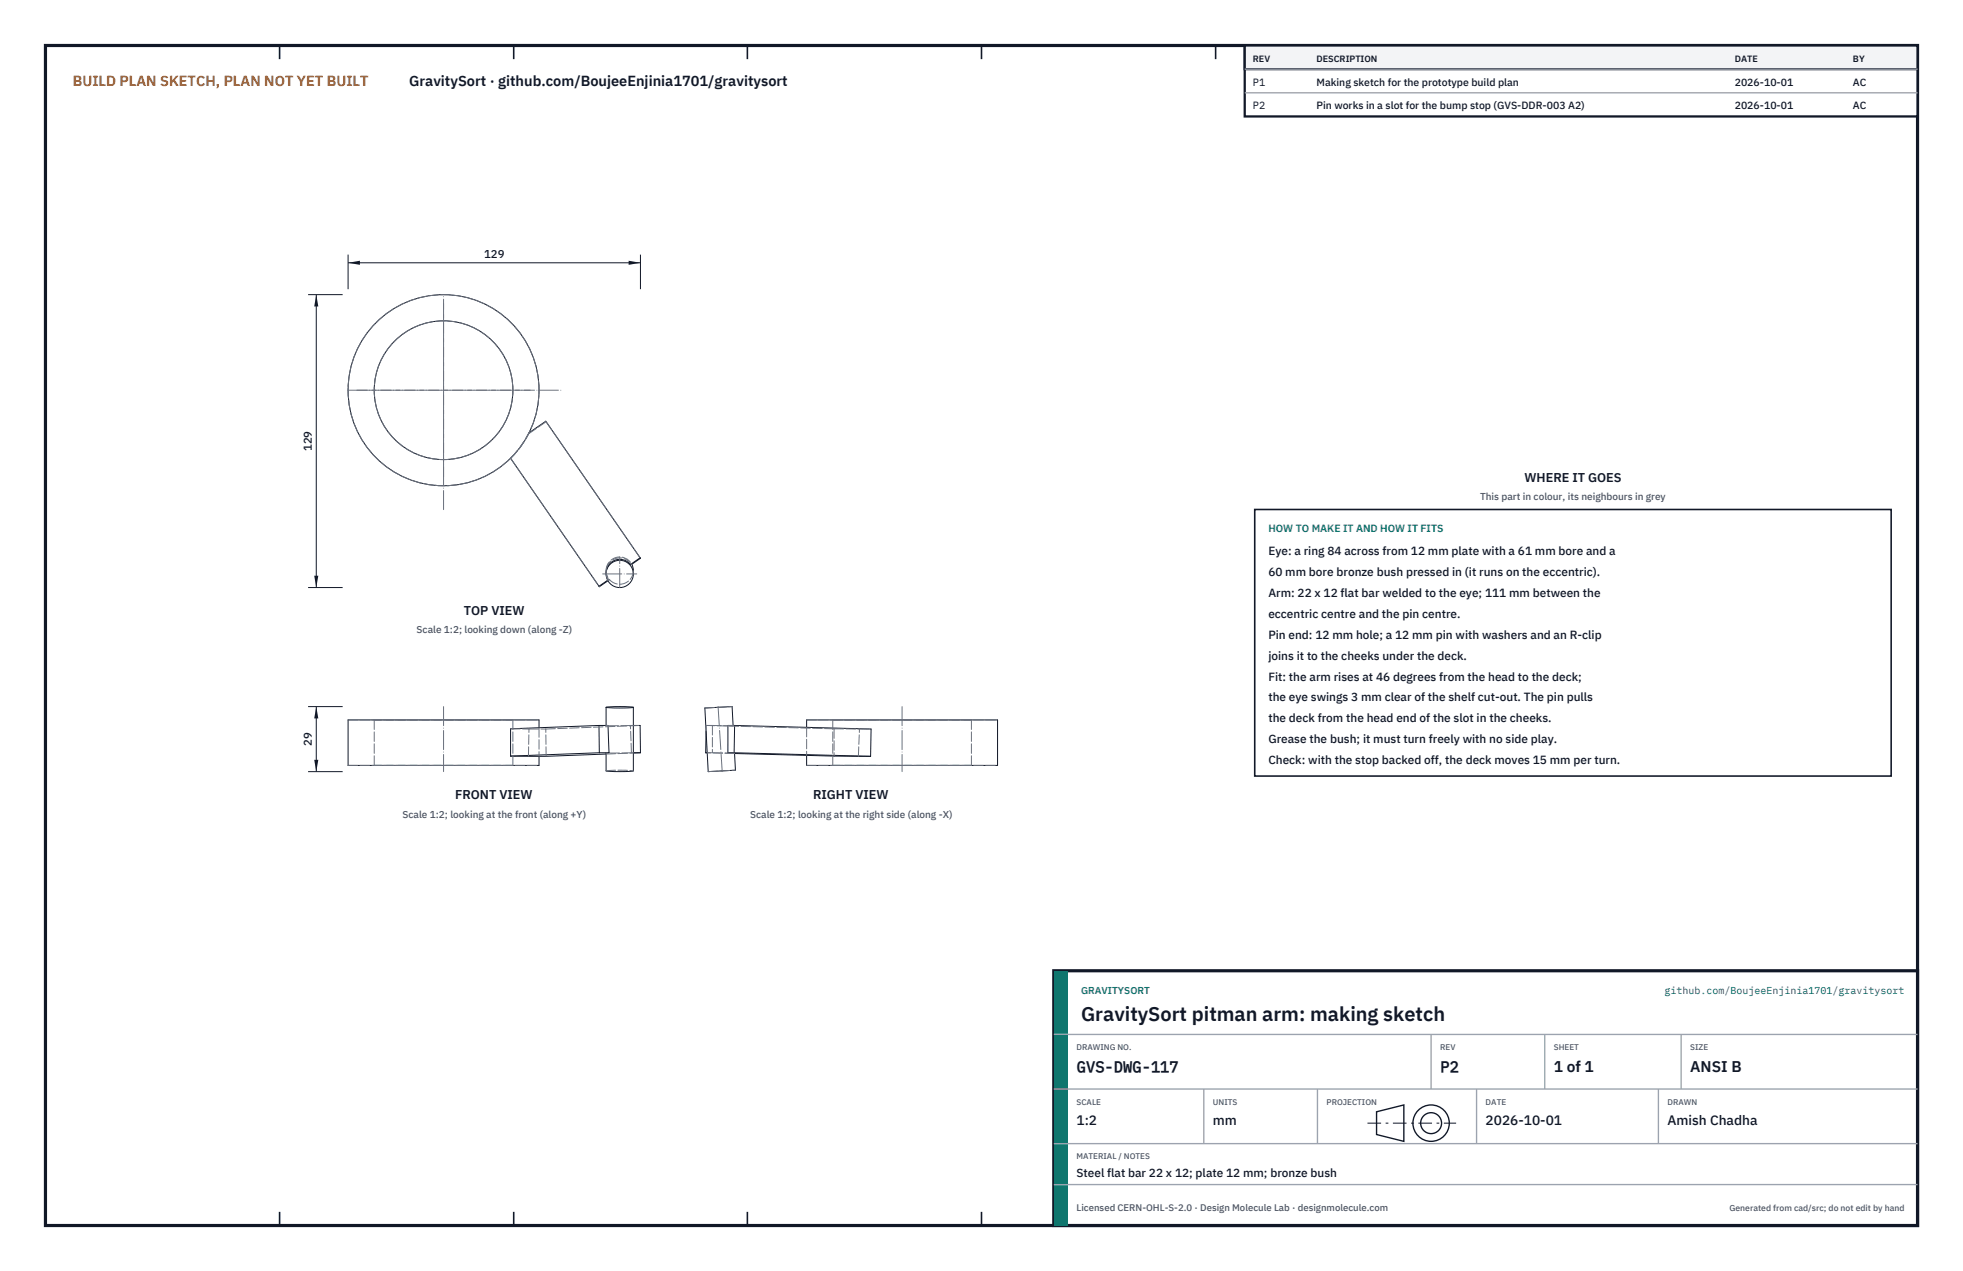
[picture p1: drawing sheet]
<svg xmlns="http://www.w3.org/2000/svg" width="432mm" height="279mm" viewBox="0 0 432 279" stroke-linecap="round" stroke-linejoin="round" font-family="sans-serif">
<defs><g id="words">
<text font-size="4.4" fill="#111827" x="237.8" y="224.4">GravitySort pitman arm: making sketch</text>
<g font-size="3.4" fill="#111827">
<text x="236.8" y="235.6">GVS-DWG-117</text>
<text x="316.8" y="235.6">P2</text>
<text x="341.8" y="235.6">1 of 1</text>
<text x="371.8" y="235.6">ANSI B</text>
</g>
<text font-size="3.2" fill="#b45309" x="16" y="19">BUILD PLAN SKETCH, PLAN NOT YET BUILT</text>
<text font-size="3.2" fill="#111827" x="90" y="19">GravitySort · github.com/BoujeeEnjinia1701/gravitysort</text>
<g font-size="3" fill="#111827">
<text x="236.8" y="247.2">1:2</text>
<text x="266.8" y="247.2">mm</text>
<text x="326.8" y="247.2">2026-10-01</text>
<text x="366.8" y="247.2">Amish Chadha</text>
</g>
<g font-size="2.8" fill="#111827">
<text x="335.3" y="106">WHERE IT GOES</text>
<text x="102" y="135.2">TOP VIEW</text>
<text x="100.1" y="175.7">FRONT VIEW</text>
<text x="178.8" y="175.7">RIGHT VIEW</text>
</g>
<g font-size="2.6" fill="#111827">
<text x="279" y="122">Eye: a ring 84 across from 12 mm plate with a 61 mm bore and a</text>
<text x="279" y="126.6">60 mm bore bronze bush pressed in (it runs on the eccentric).</text>
<text x="279" y="131.2">Arm: 22 x 12 flat bar welded to the eye; 111 mm between the</text>
<text x="279" y="135.8">eccentric centre and the pin centre.</text>
<text x="279" y="140.4">Pin end: 12 mm hole; a 12 mm pin with washers and an R-clip</text>
<text x="279" y="145">joins it to the cheeks under the deck.</text>
<text x="279" y="149.6">Fit: the arm rises at 46 degrees from the head to the deck;</text>
<text x="279" y="154.2">the eye swings 3 mm clear of the shelf cut-out. The pin pulls</text>
<text x="279" y="158.8">the deck from the head end of the slot in the cheeks.</text>
<text x="279" y="163.4">Grease the bush; it must turn freely with no side play.</text>
<text x="279" y="168">Check: with the stop backed off, the deck moves 15 mm per turn.</text>
<text x="236.8" y="258.8">Steel flat bar 22 x 12; plate 12 mm; bronze bush</text>
</g>
<g font-size="2.5" fill="#111827">
<text x="106.5" y="56.8">129</text>
<text x="68.6" y="99.2" transform="rotate(-90 68.6 99.2)">129</text>
<text x="68.6" y="164" transform="rotate(-90 68.6 164)">29</text>
</g>
<g font-size="2.3" fill="#111827">
<text x="275.6" y="18.8">P1</text>
<text x="275.6" y="24">P2</text>
<text x="289.6" y="18.8">Making sketch for the prototype build plan</text>
<text x="289.6" y="24">Pin works in a slot for the bump stop (GVS-DDR-003 A2)</text>
<text x="381.6" y="18.8">2026-10-01</text>
<text x="381.6" y="24">2026-10-01</text>
<text x="407.6" y="18.8">AC</text>
<text x="407.6" y="24">AC</text>
</g>
<text font-size="2.3" fill="#0f766e" x="279" y="117">HOW TO MAKE IT AND HOW IT FITS</text>
<g font-size="2.2" fill="#4b5563">
<text x="325.6" y="110">This part in colour, its neighbours in grey</text>
<text x="91.6" y="139.2">Scale 1:2; looking down (along -Z)</text>
<text x="88.5" y="179.7">Scale 1:2; looking at the front (along +Y)</text>
<text x="165" y="179.7">Scale 1:2; looking at the right side (along -X)</text>
</g>
<g font-size="2.2" fill="#0f766e">
<text x="237.8" y="218.4">GRAVITYSORT</text>
<text x="366.2" y="218.4">github.com/BoujeeEnjinia1701/gravitysort</text>
</g>
<text font-size="2.1" fill="#4b5563" x="236.8" y="266.2">Licensed CERN-OHL-S-2.0 · Design Molecule Lab · designmolecule.com</text>
<g font-size="2" fill="#111827">
<text x="275.6" y="13.6">REV</text>
<text x="289.6" y="13.6">DESCRIPTION</text>
<text x="381.6" y="13.6">DATE</text>
<text x="407.6" y="13.6">BY</text>
</g>
<text font-size="1.9" fill="#4b5563" x="380.4" y="266.2">Generated from cad/src; do not edit by hand</text>
<g font-size="1.8" fill="#4b5563">
<text x="236.8" y="230.8">DRAWING NO.</text>
<text x="316.8" y="230.8">REV</text>
<text x="341.8" y="230.8">SHEET</text>
<text x="371.8" y="230.8">SIZE</text>
<text x="236.8" y="242.8">SCALE</text>
<text x="266.8" y="242.8">UNITS</text>
<text x="291.8" y="242.8">PROJECTION</text>
<text x="326.8" y="242.8">DATE</text>
<text x="366.8" y="242.8">DRAWN</text>
<text x="236.8" y="254.8">MATERIAL / NOTES</text>
</g>
</g></defs>
<path d="M10 10h411.8v259.4h-411.8z" fill="none" stroke="#111827" stroke-width=".7" stroke-linecap="butt"/>
<g fill="none" stroke="#111827" stroke-width=".35">
<path d="M61.5 10v3M113 10v3M164.4 10v3M215.9 10v3M267.4 10v3M318.9 10v3M370.3 10v3M61.5 266.4v3M113 266.4v3M164.4 266.4v3M215.9 266.4v3M267.4 266.4v3"/>
<path d="M318.9 266.4v3M370.3 266.4v3"/>
</g>
<g fill="none" stroke="#111727" stroke-width=".22">
<path d="M116.4 95.2l3.7-2.6 20.7 30M112.3 100.7l19.5 28.2M133.3 126.2a3 3 0 0 0 3 3 3 3 0 0 0 3-3M133.3 126.2a3 3 0 0 1 3-3 3 3 0 0 1 3 3M133.7 127.6l-1.9 1.3M133.7 127.7l-1.9 1.3v-.1M138.7 124.1a3 3 0 0 0-3.5-.9 3 3 0 0 0-1.9 3M139 124l.3 1.1v1.1M140.8 122.6l.1 .1-2 1.4h-.2M140.8 122.6l-2.1 1.5M118.6 160v-1.7h-42v10h42v-2M131.8 159.5h1.9l.3 6"/>
<path d="M131.8 159.5l-19.5 .7v6M131.8 159.5v6M133.3 155.5l3 .1 3-.1M133.3 155.5l3-.2 3 .2M133.3 155.5v4M139.3 155.5v14l-3 .1-3-.1v-4h.7M139.3 159.5h1.5l.1 6M161.3 159.5l-.3-4.2-6 .3 .8 14 6-.3-.2-3.8h-1.5M161.6 159.5h-1.5v6M161.6 159.5l30 .8-.1 6M161.6 159.5l-.1 6M177.4 159.9v-1.6h42v10h-42v-2.2"/>
<path d="M131.8 165.5l-19.5 .7M131.8 165.5h2.2M133.3 165.8l-13.2 .5-7.8-.1M139.3 165.5h1.6M140.9 165.5h-1.6M155.3 160.7l-.1 4.8h.4M160.1 165.5h1.4M161.5 165.5l30 .8M161.6 165.6l21.9 .6 8 .1"/>
<circle cx="97.6" cy="85.8" r="21"/>
<circle cx="97.6" cy="85.8" r="15.3"/>
</g>
<g fill="none" stroke="#6a7180" stroke-width=".22" stroke-dasharray="2.1 .5">
<path d="M116.2 95.4l.2-.2M116.2 95.4l3.9-2.7M120.1 92.7v-.1M120.1 92.7l20.8 30M112.3 100.7l2.3-2.6 1.8-2.9M112.3 100.7l2.2-2.5 1.7-2.8M112.3 100.7l19.5 28.3M133.3 126l.4 1.5M133.3 125.6l.2 1 .5 .9M133.3 125.4a3 3 0 0 1 2.3-2.9 3 3 0 0 1 3.4 1.5M133.3 125.6v-.2M133.7 127.6v-.1"/>
<path d="M133.7 127.7l.3-.2M133.7 127.5h.3M138.9 124.1a3 3 0 0 0-3.4-1.4 3 3 0 0 0-2.2 2.9M139.3 125.4a3 3 0 0 1-3 3 3 3 0 0 1-3-3M76.6 158.3h42M82.3 158.3h30.5M82.3 158.3v10M112.8 158.3h-30.5M112.8 158.3v10M118.6 160v6.3M133.3 159.5h.4M133.3 159.5h.1"/>
<path d="M138.7 159.5h.6M138.7 159.5h-5.4M155 155.6l6-.3M155.3 159.5h1.4M156.7 159.5v6M160.1 159.5h1.2M161.3 159.5h.1M161.3 159.5h-4.6M177.4 158.3h42M177.4 159.9v6.2M183.2 158.3h30.5M183.2 158.3v10"/>
<path d="M198.4 158.3h-15.2M213.7 158.3h-15.3M213.7 158.3v10M76.6 168.3h42M82.3 168.3h30.5M112.3 160.2l4.1 .1M112.8 168.3h-30.5M116.2 166.3l.2-6M116.4 160.3h3.7M120.1 160.3l20.7-.8M120.1 166.3v-6M133.3 165.8l6-.3"/>
<path d="M133.3 169.5l3-.2 3 .2M138.9 165.5h.4M138.9 165.5h-5.6M138.9 165.5l-.2-6M155.3 160.7v-1.2M155.6 165.5h1.1M155.8 169.6l6-.3M161.6 165.5h-4.9M161.6 165.6l-6-.1M177.4 168.3h42M183.2 168.3h30.5M183.5 160.2l5.6 .1"/>
<path d="M183.5 160.2v6M183.5 160.2l-28.2-.7M188.8 166.3l.3-6M189.1 160.3h2.5M198.4 168.3h-15.2M213.7 168.3h-15.3"/>
<circle cx="97.6" cy="85.8" r="21"/>
<circle cx="97.6" cy="85.8" r="15.3"/>
</g>
<path d="M76.6 85.8h47.2M78.5 85.8h38.1M97.6 112v-47.2M97.6 104.8v-38.1M132.6 126.2h7.5M136.3 129.2v-6.8M97.6 155.3v14.3M158 155.3l.9 14.3M198.4 155.3v14.3" fill="none" stroke="#6a7180" stroke-width=".22" stroke-dasharray="4.2 .5 0 .5"/>
<path d="M76.6 56v7.6M76.6 57.8h64.3M140.9 56v7.6" fill="none" stroke="#111827" stroke-width=".22"/>
<path d="M76.6 57.8l2.6-.5v.9zM138.3 57.3v.9l2.6-.4z" fill="#111827"/>
<path d="M67.8 64.8h7.6M69.6 64.8v64.4M67.8 129.2h7.6" fill="none" stroke="#111827" stroke-width=".22"/>
<path d="M69.6 64.8l-.5 2.6h.9zM69.1 126.6h.9l-.4 2.6z" fill="#111827"/>
<path d="M67.8 155.3h7.6M69.6 155.3v14.3M67.8 169.6h7.6" fill="none" stroke="#111827" stroke-width=".22"/>
<path d="M69.6 155.3l-.5 2.6h.9zM69.1 167h.9l-.4 2.6z" fill="#111827"/>
<path d="M276 112h140v58.6h-140z" fill="#fff" stroke="#111827" stroke-width=".35"/>
<path d="M273.8 10h148v15.6h-148z" fill="#fff" stroke="#111827" stroke-width=".5"/>
<path d="M273.8 10h148v5.2h-148z" fill="#f3f4f6" stroke="#111827" stroke-width=".5"/>
<path d="M273.8 15.2h148M273.8 20.4h148" fill="none" stroke="#9ca3af" stroke-width=".3"/>
<path d="M231.8 213.4h190v56h-190z" fill="#fff" stroke="#111827" stroke-width=".7" stroke-linecap="butt"/>
<path d="M231.8 213.4h3v56h-3z" fill="#0f766e"/>
<path d="M231.8 227.4h190M231.8 239.4h190M264.8 239.4v12M289.8 239.4v12M314.8 227.4v12M324.8 239.4v12M339.8 227.4v12M364.8 239.4v12M369.8 227.4v12M231.8 251.4h190M231.8 260.4h190" fill="none" stroke="#9ca3af" stroke-width=".3"/>
<g fill="none" stroke="#111827" stroke-width=".3">
<path d="M302.8 244.4l6-1.5v8l-6-1.5z"/>
<circle cx="314.8" cy="246.9" r="4"/>
<circle cx="314.8" cy="246.9" r="2.3"/>
</g>
<path d="M300.8 246.9h19.5" fill="none" stroke="#111827" stroke-width=".22" stroke-dasharray="3 1 .6 1" stroke-linecap="butt"/>
<use href="#words"/>
</svg>
